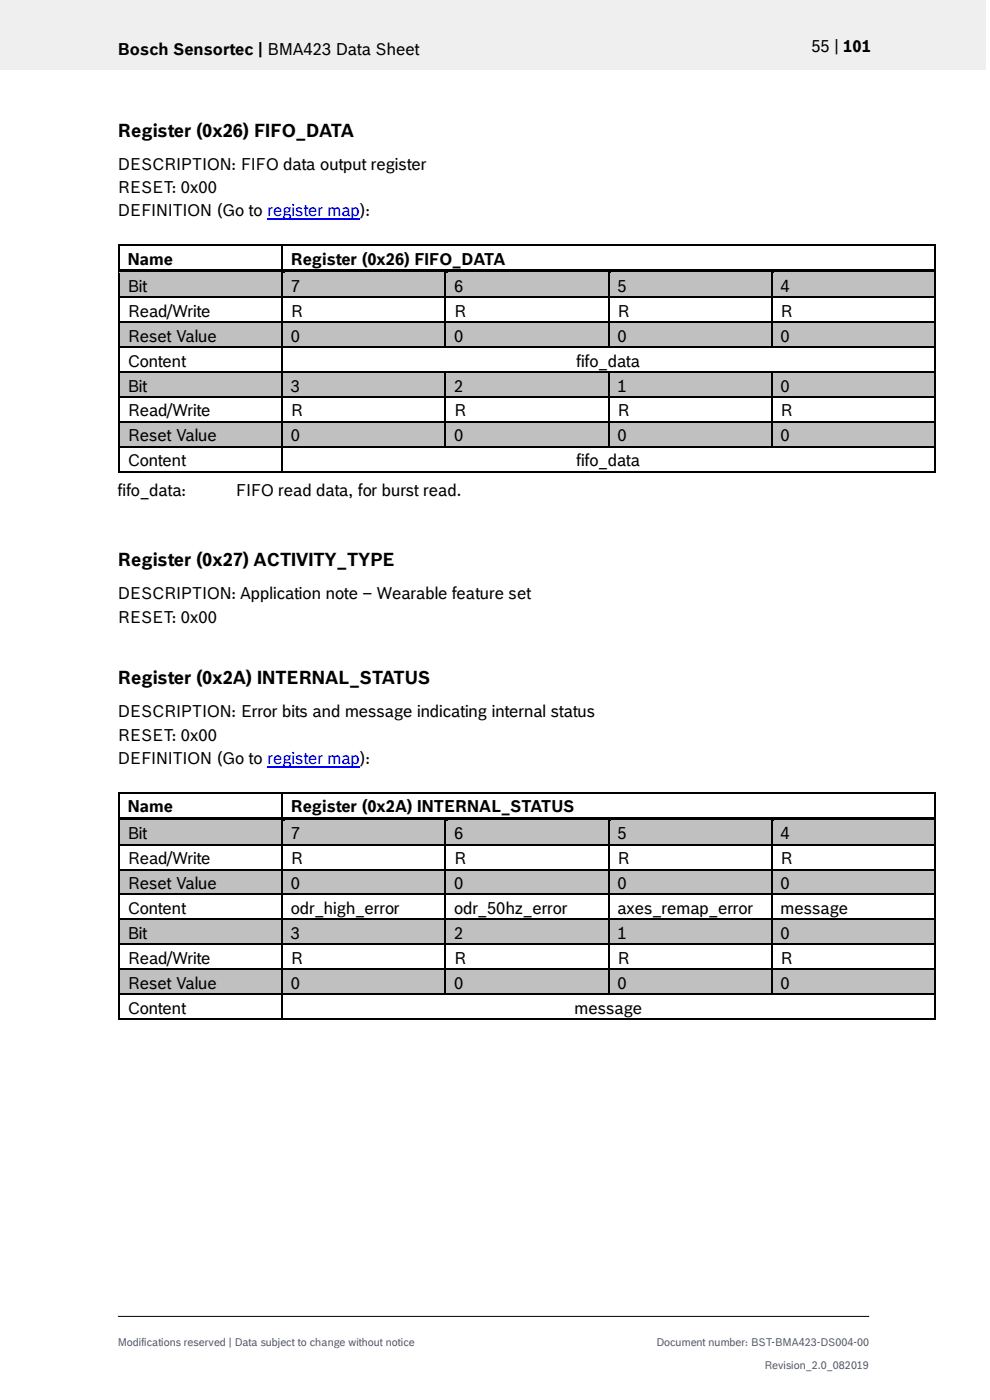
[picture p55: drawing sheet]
<svg xmlns="http://www.w3.org/2000/svg" width="210mm" height="297mm" viewBox="0 0 210 297" stroke-linecap="round" stroke-linejoin="round" font-family="sans-serif">
<defs><g id="words">
<g font-size="3.9">
<text x="25" y="29">Register (0x26) FIFO_DATA</text>
<text x="25" y="120.1">Register (0x27) ACTIVITY_TYPE</text>
<text x="25" y="145.2">Register (0x2A) INTERNAL_STATUS</text>
</g>
<g font-size="3.5">
<text x="25" y="11.6">Bosch Sensortec | BMA423 Data Sheet</text>
<text x="172.1" y="11">55 | 101</text>
<text x="25" y="36">DESCRIPTION: FIFO data output register</text>
<text x="25" y="41">RESET: 0x00</text>
<text x="25" y="45.9">DEFINITION (Go to register map):</text>
<text x="27.1" y="56.1">Name</text>
<text x="61.7" y="56.1">Register (0x26) FIFO_DATA</text>
<text x="27.1" y="61.9">Bit</text>
<text x="61.7" y="61.9">7</text>
<text x="96.3" y="61.9">6</text>
<text x="131" y="61.9">5</text>
<text x="165.6" y="61.9">4</text>
<text x="27.1" y="67.2">Read/Write</text>
<text x="61.7" y="67.2">R</text>
<text x="96.3" y="67.2">R</text>
<text x="131" y="67.2">R</text>
<text x="165.6" y="67.2">R</text>
<text x="27.1" y="72.5">Reset Value</text>
<text x="27.1" y="77.8">Content</text>
<text x="61.7" y="72.5">0</text>
<text x="96.3" y="72.5">0</text>
<text x="122.3" y="77.8">fifo_data</text>
<text x="131" y="72.5">0</text>
<text x="165.6" y="72.5">0</text>
<text x="27.1" y="83.1">Bit</text>
<text x="61.7" y="83.1">3</text>
<text x="96.3" y="83.1">2</text>
<text x="131" y="83.1">1</text>
<text x="165.6" y="83.1">0</text>
<text x="27.1" y="88.4">Read/Write</text>
<text x="61.7" y="88.4">R</text>
<text x="96.3" y="88.4">R</text>
<text x="131" y="88.4">R</text>
<text x="165.6" y="88.4">R</text>
<text x="27.1" y="93.6">Reset Value</text>
<text x="61.7" y="93.6">0</text>
<text x="96.3" y="93.6">0</text>
<text x="131" y="93.6">0</text>
<text x="165.6" y="93.6">0</text>
<text x="27.1" y="98.9">Content</text>
<text x="122.3" y="98.9">fifo_data</text>
<text x="25" y="105.3">fifo_data:</text>
<text x="50" y="105.3">FIFO read data, for burst read.</text>
<text x="25" y="127.1">DESCRIPTION: Application note – Wearable feature set</text>
<text x="25" y="132.1">RESET: 0x00</text>
<text x="25" y="152.2">DESCRIPTION: Error bits and message indicating internal status</text>
<text x="25" y="157.2">RESET: 0x00</text>
<text x="25" y="162.1">DEFINITION (Go to register map):</text>
<text x="27.1" y="172.3">Name</text>
<text x="61.7" y="172.3">Register (0x2A) INTERNAL_STATUS</text>
<text x="27.1" y="178">Bit</text>
<text x="61.7" y="178">7</text>
<text x="96.3" y="178">6</text>
<text x="131" y="178">5</text>
<text x="165.6" y="178">4</text>
<text x="27.1" y="183.3">Read/Write</text>
<text x="61.7" y="183.3">R</text>
<text x="96.3" y="183.3">R</text>
<text x="131" y="183.3">R</text>
<text x="165.6" y="183.3">R</text>
<text x="27.1" y="188.6">Reset Value</text>
<text x="61.7" y="188.6">0</text>
<text x="96.3" y="188.6">0</text>
<text x="131" y="188.6">0</text>
<text x="165.6" y="188.6">0</text>
<text x="27.1" y="193.9">Content</text>
<text x="61.7" y="193.9">odr_high_error</text>
<text x="96.3" y="193.9">odr_50hz_error</text>
<text x="131" y="193.9">axes_remap_error</text>
<text x="165.6" y="193.9">message</text>
<text x="27.1" y="199.2">Bit</text>
<text x="61.7" y="199.2">3</text>
<text x="96.3" y="199.2">2</text>
<text x="131" y="199.2">1</text>
<text x="165.6" y="199.2">0</text>
<text x="27.1" y="204.5">Read/Write</text>
<text x="27.1" y="209.8">Reset Value</text>
<text x="61.7" y="204.5">R</text>
<text x="61.7" y="209.8">0</text>
<text x="96.3" y="204.5">R</text>
<text x="96.3" y="209.8">0</text>
<text x="131" y="204.5">R</text>
<text x="131" y="209.8">0</text>
<text x="165.6" y="204.5">R</text>
<text x="165.6" y="209.8">0</text>
<text x="27.1" y="215.1">Content</text>
<text x="121.9" y="215.1">message</text>
</g>
<g font-size="2.3" fill="#535f6b">
<text x="25" y="285.6">Modifications reserved | Data subject to change without notice</text>
<text x="139.3" y="285.6">Document number: BST-BMA423-DS004-00</text>
<text x="162.2" y="290.5">Revision_2.0_082019</text>
</g>
</g></defs>
<path d="M-.1 0h209.2v14.8h-209.2z" fill-rule="evenodd" fill="#efeff0"/>
<path d="M25 279.3h159.4" fill="none" stroke="#000" stroke-width=".21"/>
<path d="M56.7 46.5h19.7" fill="none" stroke="#00f" stroke-width=".25"/>
<g fill="#000">
<path d="M25 51.8h.4v.4h-.4z" fill-rule="evenodd"/>
<path d="M25 51.8h.4v.4h-.4z" fill-rule="evenodd"/>
<path d="M59.7 51.8h.3v.4h-.3z" fill-rule="evenodd"/>
<path d="M198.2 51.8h.3v.4h-.3z" fill-rule="evenodd"/>
<path d="M198.2 51.8h.3v.4h-.3z" fill-rule="evenodd"/>
</g>
<path d="M25.2 52.2v4.9M25.4 52h34.3M59.8 52.2v4.9M60 52h138.2M198.3 52.2v4.9" fill="none" stroke="#000" stroke-width=".34"/>
<g fill="#c0c0c0">
<path d="M25.4 57.9h34.2v5h-34.2z" fill-rule="evenodd"/>
<path d="M27.1 57.9h30.8v5h-30.8z" fill-rule="evenodd"/>
<path d="M60 57.9h34.2v5h-34.2z" fill-rule="evenodd"/>
<path d="M61.7 57.9h30.8v5h-30.8z" fill-rule="evenodd"/>
<path d="M94.6 57.9h34.3v5h-34.3z" fill-rule="evenodd"/>
<path d="M96.3 57.9h30.9v5h-30.9z" fill-rule="evenodd"/>
<path d="M129.2 57.9h34.3v5h-34.3z" fill-rule="evenodd"/>
<path d="M131 57.9h30.8v5h-30.8z" fill-rule="evenodd"/>
<path d="M163.9 57.9h34.3v5h-34.3z" fill-rule="evenodd"/>
<path d="M165.6 57.9h30.8v5h-30.8z" fill-rule="evenodd"/>
</g>
<g fill="#000">
<path d="M25 57.1h.4v.8h-.4z" fill-rule="evenodd"/>
<path d="M25.4 57.1h34.3v.8h-34.3z" fill-rule="evenodd"/>
</g>
<path d="M25.4 57.9h34.3" fill="none" stroke="#c0c0c0" stroke-width=".21"/>
<path d="M60 57.9h.4z" fill-rule="evenodd" fill="#c0c0c0"/>
<g fill="#000">
<path d="M59.7 57.9h.3z" fill-rule="evenodd"/>
<path d="M59.7 57.1h.7v.8h-.7z" fill-rule="evenodd"/>
<path d="M60.4 57.1h33.9v.8h-33.9z" fill-rule="evenodd"/>
</g>
<path d="M60.4 57.9h33.9" fill="none" stroke="#c0c0c0" stroke-width=".21"/>
<path d="M94.6 57.9h.5z" fill-rule="evenodd" fill="#c0c0c0"/>
<g fill="#000">
<path d="M94.3 57.9h.3z" fill-rule="evenodd"/>
<path d="M94.3 57.1h.8v.8h-.8z" fill-rule="evenodd"/>
<path d="M95.1 57.1h33.8v.8h-33.8z" fill-rule="evenodd"/>
</g>
<path d="M95.1 57.9h33.8" fill="none" stroke="#c0c0c0" stroke-width=".21"/>
<path d="M129.3 57.9h.4z" fill-rule="evenodd" fill="#c0c0c0"/>
<g fill="#000">
<path d="M128.9 57.9h.4z" fill-rule="evenodd"/>
<path d="M128.9 57.1h.8v.8h-.8z" fill-rule="evenodd"/>
<path d="M129.7 57.1h33.8v.8h-33.8z" fill-rule="evenodd"/>
</g>
<path d="M129.7 57.9h33.8" fill="none" stroke="#c0c0c0" stroke-width=".21"/>
<path d="M163.9 57.9h.4z" fill-rule="evenodd" fill="#c0c0c0"/>
<g fill="#000">
<path d="M163.5 57.9h.4z" fill-rule="evenodd"/>
<path d="M163.5 57.1h.8v.8h-.8z" fill-rule="evenodd"/>
<path d="M164.3 57.1h33.9v.8h-33.9z" fill-rule="evenodd"/>
<path d="M198.2 57.1h.3v.8h-.3z" fill-rule="evenodd"/>
<path d="M25 62.9h.4v.3h-.4z" fill-rule="evenodd"/>
<path d="M59.7 62.9h.3v.3h-.3z" fill-rule="evenodd"/>
<path d="M94.3 62.9h.3v.3h-.3z" fill-rule="evenodd"/>
<path d="M128.9 62.9h.4v.3h-.4z" fill-rule="evenodd"/>
<path d="M163.5 62.9h.4v.3h-.4z" fill-rule="evenodd"/>
<path d="M198.2 62.9h.3v.3h-.3z" fill-rule="evenodd"/>
</g>
<path d="M164.3 57.9h33.9" fill="none" stroke="#c0c0c0" stroke-width=".21"/>
<g fill="none" stroke="#000" stroke-width=".34">
<path d="M25.2 57.9v5M59.8 57.9v5M94.5 57.9v5M129.1 57.9v5M163.7 57.9v5M198.3 57.9v5M25.2 63.2v5M25.4 63h34.3M59.8 63.2v5M60 63h34.3M94.5 63.2v5M94.6 63h34.3"/>
<path d="M129.1 63.2v5M129.3 63h34.2M163.7 63.2v5M163.9 63h34.3M198.3 63.2v5"/>
</g>
<g fill="#c0c0c0">
<path d="M25.4 68.5h34.2v5h-34.2z" fill-rule="evenodd"/>
<path d="M27.1 68.5h30.8v5h-30.8z" fill-rule="evenodd"/>
<path d="M60 68.5h34.2v5h-34.2z" fill-rule="evenodd"/>
<path d="M61.7 68.5h30.8v5h-30.8z" fill-rule="evenodd"/>
<path d="M94.6 68.5h34.3v5h-34.3z" fill-rule="evenodd"/>
<path d="M96.3 68.5h30.9v5h-30.9z" fill-rule="evenodd"/>
<path d="M129.2 68.5h34.3v5h-34.3z" fill-rule="evenodd"/>
<path d="M131 68.5h30.8v5h-30.8z" fill-rule="evenodd"/>
<path d="M163.9 68.5h34.3v5h-34.3z" fill-rule="evenodd"/>
<path d="M165.6 68.5h30.8v5h-30.8z" fill-rule="evenodd"/>
</g>
<g fill="#000">
<path d="M25 68.2h.4v.3h-.4z" fill-rule="evenodd"/>
<path d="M25 73.5h.4v.3h-.4z" fill-rule="evenodd"/>
<path d="M59.7 68.2h.3v.3h-.3z" fill-rule="evenodd"/>
<path d="M59.7 73.5h.3v.3h-.3z" fill-rule="evenodd"/>
<path d="M94.3 68.2h.3v.3h-.3z" fill-rule="evenodd"/>
<path d="M94.3 73.5h.3v.3h-.3z" fill-rule="evenodd"/>
<path d="M128.9 68.2h.4v.3h-.4z" fill-rule="evenodd"/>
<path d="M128.9 73.5h.4v.3h-.4z" fill-rule="evenodd"/>
<path d="M163.5 68.2h.4v.3h-.4z" fill-rule="evenodd"/>
<path d="M163.5 73.5h.4v.3h-.4z" fill-rule="evenodd"/>
<path d="M198.2 68.2h.3v.3h-.3z" fill-rule="evenodd"/>
<path d="M198.2 73.5h.3v.3h-.3z" fill-rule="evenodd"/>
</g>
<g fill="none" stroke="#000" stroke-width=".34">
<path d="M25.2 68.5v5M25.2 73.8v4.9M25.4 68.3h34.3M25.4 73.6h34.3M59.8 68.5v5M59.8 73.8v4.9M60 68.3h34.3M60 73.6h34.3M94.5 68.5v5M94.6 68.3h34.3M94.6 73.6h34.3M129.1 68.5v5"/>
<path d="M129.3 68.3h34.2M129.3 73.6h34.2M163.7 68.5v5M163.9 68.3h34.3M163.9 73.6h34.3M198.3 68.5v5M198.3 73.8v4.9"/>
</g>
<g fill="#c0c0c0">
<path d="M25.4 79.1h34.2v4.9h-34.2z" fill-rule="evenodd"/>
<path d="M27.1 79.1h30.8v4.9h-30.8z" fill-rule="evenodd"/>
<path d="M60 79.1h34.2v4.9h-34.2z" fill-rule="evenodd"/>
<path d="M61.7 79.1h30.8v4.9h-30.8z" fill-rule="evenodd"/>
<path d="M94.6 79.1h34.3v4.9h-34.3z" fill-rule="evenodd"/>
<path d="M96.3 79.1h30.9v4.9h-30.9z" fill-rule="evenodd"/>
<path d="M129.2 79.1h34.3v4.9h-34.3z" fill-rule="evenodd"/>
<path d="M131 79.1h30.8v4.9h-30.8z" fill-rule="evenodd"/>
<path d="M163.9 79.1h34.3v4.9h-34.3z" fill-rule="evenodd"/>
<path d="M165.6 79.1h30.8v4.9h-30.8z" fill-rule="evenodd"/>
</g>
<g fill="#000">
<path d="M25 78.7h.4v.4h-.4z" fill-rule="evenodd"/>
<path d="M59.7 78.7h.3v.4h-.3z" fill-rule="evenodd"/>
<path d="M94.3 78.7h.3v.4h-.3z" fill-rule="evenodd"/>
<path d="M128.9 78.7h.4v.4h-.4z" fill-rule="evenodd"/>
<path d="M163.5 78.7h.4v.4h-.4z" fill-rule="evenodd"/>
<path d="M198.2 78.7h.3v.4h-.3z" fill-rule="evenodd"/>
<path d="M25 84h.4v.4h-.4z" fill-rule="evenodd"/>
<path d="M59.7 84h.3v.4h-.3z" fill-rule="evenodd"/>
<path d="M94.3 84h.3v.4h-.3z" fill-rule="evenodd"/>
<path d="M128.9 84h.4v.4h-.4z" fill-rule="evenodd"/>
<path d="M163.5 84h.4v.4h-.4z" fill-rule="evenodd"/>
<path d="M198.2 84h.3v.4h-.3z" fill-rule="evenodd"/>
</g>
<g fill="none" stroke="#000" stroke-width=".34">
<path d="M25.2 79.1v4.9M25.4 78.9h34.3M59.8 79.1v4.9M60 78.9h34.3M94.5 79.1v4.9M94.6 78.9h34.3M129.1 79.1v4.9M129.3 78.9h34.2M163.7 79.1v4.9M163.9 78.9h34.3M198.3 79.1v4.9M25.2 84.4v4.9"/>
<path d="M25.4 84.2h34.3M59.8 84.4v4.9M60 84.2h34.3M94.5 84.4v4.9M94.6 84.2h34.3M129.1 84.4v4.9M129.3 84.2h34.2M163.7 84.4v4.9M163.9 84.2h34.3M198.3 84.4v4.9"/>
</g>
<g fill="#c0c0c0">
<path d="M25.4 89.7h34.2v4.9h-34.2z" fill-rule="evenodd"/>
<path d="M27.1 89.7h30.8v4.9h-30.8z" fill-rule="evenodd"/>
<path d="M60 89.7h34.2v4.9h-34.2z" fill-rule="evenodd"/>
<path d="M61.7 89.7h30.8v4.9h-30.8z" fill-rule="evenodd"/>
<path d="M94.6 89.7h34.3v4.9h-34.3z" fill-rule="evenodd"/>
<path d="M96.3 89.7h30.9v4.9h-30.9z" fill-rule="evenodd"/>
<path d="M129.2 89.7h34.3v4.9h-34.3z" fill-rule="evenodd"/>
<path d="M131 89.7h30.8v4.9h-30.8z" fill-rule="evenodd"/>
<path d="M163.9 89.7h34.3v4.9h-34.3z" fill-rule="evenodd"/>
<path d="M165.6 89.7h30.8v4.9h-30.8z" fill-rule="evenodd"/>
</g>
<g fill="#000">
<path d="M25 89.3h.4v.4h-.4z" fill-rule="evenodd"/>
<path d="M25 94.6h.4v.4h-.4z" fill-rule="evenodd"/>
<path d="M59.7 89.3h.3v.4h-.3z" fill-rule="evenodd"/>
<path d="M59.7 94.6h.3v.4h-.3z" fill-rule="evenodd"/>
<path d="M94.3 89.3h.3v.4h-.3z" fill-rule="evenodd"/>
<path d="M94.3 94.6h.3v.4h-.3z" fill-rule="evenodd"/>
<path d="M128.9 89.3h.4v.4h-.4z" fill-rule="evenodd"/>
<path d="M128.9 94.6h.4v.4h-.4z" fill-rule="evenodd"/>
<path d="M163.5 89.3h.4v.4h-.4z" fill-rule="evenodd"/>
<path d="M163.5 94.6h.4v.4h-.4z" fill-rule="evenodd"/>
<path d="M198.2 89.3h.3v.4h-.3z" fill-rule="evenodd"/>
<path d="M198.2 94.6h.3v.4h-.3z" fill-rule="evenodd"/>
<path d="M25 99.9h.4v.4h-.4z" fill-rule="evenodd"/>
<path d="M25 99.9h.4v.4h-.4z" fill-rule="evenodd"/>
<path d="M59.7 99.9h.3v.4h-.3z" fill-rule="evenodd"/>
<path d="M198.2 99.9h.3v.4h-.3z" fill-rule="evenodd"/>
<path d="M198.2 99.9h.3v.4h-.3z" fill-rule="evenodd"/>
<path d="M25 168h.4v.3h-.4z" fill-rule="evenodd"/>
<path d="M25 168h.4v.3h-.4z" fill-rule="evenodd"/>
<path d="M59.7 168h.3v.3h-.3z" fill-rule="evenodd"/>
<path d="M198.2 168h.3v.3h-.3z" fill-rule="evenodd"/>
<path d="M198.2 168h.3v.3h-.3z" fill-rule="evenodd"/>
</g>
<g fill="none" stroke="#000" stroke-width=".34">
<path d="M25.2 89.7v4.9M25.2 95v4.9M25.4 89.5h34.3M25.4 94.8h34.3M59.8 89.7v4.9M59.8 95v4.9M60 89.5h34.3M60 94.8h34.3M94.5 89.7v4.9M94.6 89.5h34.3M94.6 94.8h34.3M129.1 89.7v4.9"/>
<path d="M129.3 89.5h34.2M129.3 94.8h34.2M163.7 89.7v4.9M163.9 89.5h34.3M163.9 94.8h34.3M198.3 89.7v4.9M198.3 95v4.9M25.4 100.1h34.3M60 100.1h138.2M25.2 168.3v5M25.4 168.2h34.3M59.8 168.3v5"/>
<path d="M60 168.2h138.2M198.3 168.3v5"/>
</g>
<path d="M56.7 162.7h19.7" fill="none" stroke="#00f" stroke-width=".25"/>
<g fill="#c0c0c0">
<path d="M25.4 174.1h34.2v4.9h-34.2z" fill-rule="evenodd"/>
<path d="M27.1 174.1h30.8v4.9h-30.8z" fill-rule="evenodd"/>
<path d="M60 174.1h34.2v4.9h-34.2z" fill-rule="evenodd"/>
<path d="M61.7 174.1h30.8v4.9h-30.8z" fill-rule="evenodd"/>
<path d="M94.6 174.1h34.3v4.9h-34.3z" fill-rule="evenodd"/>
<path d="M96.3 174.1h30.9v4.9h-30.9z" fill-rule="evenodd"/>
<path d="M129.2 174.1h34.3v4.9h-34.3z" fill-rule="evenodd"/>
<path d="M131 174.1h30.8v4.9h-30.8z" fill-rule="evenodd"/>
<path d="M163.9 174.1h34.3v4.9h-34.3z" fill-rule="evenodd"/>
<path d="M165.6 174.1h30.8v4.9h-30.8z" fill-rule="evenodd"/>
</g>
<g fill="#000">
<path d="M25 173.3h.4v.8h-.4z" fill-rule="evenodd"/>
<path d="M25.4 173.3h34.3v.8h-34.3z" fill-rule="evenodd"/>
</g>
<path d="M25.4 174.1h34.3" fill="none" stroke="#c0c0c0" stroke-width=".21"/>
<path d="M60 174.1h.4z" fill-rule="evenodd" fill="#c0c0c0"/>
<g fill="#000">
<path d="M59.7 174.1h.3z" fill-rule="evenodd"/>
<path d="M59.7 173.3h.7v.8h-.7z" fill-rule="evenodd"/>
<path d="M60.4 173.3h33.9v.8h-33.9z" fill-rule="evenodd"/>
</g>
<path d="M60.4 174.1h33.9" fill="none" stroke="#c0c0c0" stroke-width=".21"/>
<path d="M94.6 174.1h.5z" fill-rule="evenodd" fill="#c0c0c0"/>
<g fill="#000">
<path d="M94.3 174.1h.3z" fill-rule="evenodd"/>
<path d="M94.3 173.3h.8v.8h-.8z" fill-rule="evenodd"/>
<path d="M95.1 173.3h33.8v.8h-33.8z" fill-rule="evenodd"/>
</g>
<path d="M95.1 174.1h33.8" fill="none" stroke="#c0c0c0" stroke-width=".21"/>
<path d="M129.3 174.1h.4z" fill-rule="evenodd" fill="#c0c0c0"/>
<g fill="#000">
<path d="M128.9 174.1h.4z" fill-rule="evenodd"/>
<path d="M128.9 173.3h.8v.8h-.8z" fill-rule="evenodd"/>
<path d="M129.7 173.3h33.8v.8h-33.8z" fill-rule="evenodd"/>
</g>
<path d="M129.7 174.1h33.8" fill="none" stroke="#c0c0c0" stroke-width=".21"/>
<path d="M163.9 174.1h.4z" fill-rule="evenodd" fill="#c0c0c0"/>
<g fill="#000">
<path d="M25 179h.4v.3h-.4z" fill-rule="evenodd"/>
<path d="M59.7 179h.3v.3h-.3z" fill-rule="evenodd"/>
<path d="M94.3 179h.3v.3h-.3z" fill-rule="evenodd"/>
<path d="M128.9 179h.4v.3h-.4z" fill-rule="evenodd"/>
<path d="M163.5 174.1h.4z" fill-rule="evenodd"/>
<path d="M163.5 173.3h.8v.8h-.8z" fill-rule="evenodd"/>
<path d="M163.5 179h.4v.3h-.4z" fill-rule="evenodd"/>
<path d="M164.3 173.3h33.9v.8h-33.9z" fill-rule="evenodd"/>
<path d="M198.2 173.3h.3v.8h-.3z" fill-rule="evenodd"/>
<path d="M198.2 179h.3v.3h-.3z" fill-rule="evenodd"/>
</g>
<path d="M164.3 174.1h33.9" fill="none" stroke="#c0c0c0" stroke-width=".21"/>
<g fill="none" stroke="#000" stroke-width=".34">
<path d="M25.2 174.1v4.9M25.2 179.3v5M25.4 179.2h34.3M59.8 174.1v4.9M59.8 179.3v5M60 179.2h34.3M94.5 174.1v4.9M94.5 179.3v5M94.6 179.2h34.3M129.1 174.1v4.9M129.1 179.3v5M129.3 179.2h34.2"/>
<path d="M163.7 174.1v4.9M163.7 179.3v5M163.9 179.2h34.3M198.3 174.1v4.9M198.3 179.3v5"/>
</g>
<g fill="#c0c0c0">
<path d="M25.4 184.7h34.2v4.9h-34.2z" fill-rule="evenodd"/>
<path d="M27.1 184.7h30.8v4.9h-30.8z" fill-rule="evenodd"/>
<path d="M60 184.7h34.2v4.9h-34.2z" fill-rule="evenodd"/>
<path d="M61.7 184.7h30.8v4.9h-30.8z" fill-rule="evenodd"/>
<path d="M94.6 184.7h34.3v4.9h-34.3z" fill-rule="evenodd"/>
<path d="M96.3 184.7h30.9v4.9h-30.9z" fill-rule="evenodd"/>
<path d="M129.2 184.7h34.3v4.9h-34.3z" fill-rule="evenodd"/>
<path d="M131 184.7h30.8v4.9h-30.8z" fill-rule="evenodd"/>
<path d="M163.9 184.7h34.3v4.9h-34.3z" fill-rule="evenodd"/>
<path d="M165.6 184.7h30.8v4.9h-30.8z" fill-rule="evenodd"/>
</g>
<g fill="#000">
<path d="M25 184.3h.4v.3h-.4z" fill-rule="evenodd"/>
<path d="M25 189.6h.4v.3h-.4z" fill-rule="evenodd"/>
<path d="M59.7 184.3h.3v.3h-.3z" fill-rule="evenodd"/>
<path d="M59.7 189.6h.3v.3h-.3z" fill-rule="evenodd"/>
<path d="M94.3 184.3h.3v.3h-.3z" fill-rule="evenodd"/>
<path d="M94.3 189.6h.3v.3h-.3z" fill-rule="evenodd"/>
<path d="M128.9 184.3h.4v.3h-.4z" fill-rule="evenodd"/>
<path d="M128.9 189.6h.4v.3h-.4z" fill-rule="evenodd"/>
<path d="M163.5 184.3h.4v.3h-.4z" fill-rule="evenodd"/>
<path d="M163.5 189.6h.4v.3h-.4z" fill-rule="evenodd"/>
<path d="M198.2 184.3h.3v.3h-.3z" fill-rule="evenodd"/>
<path d="M198.2 189.6h.3v.3h-.3z" fill-rule="evenodd"/>
</g>
<g fill="none" stroke="#000" stroke-width=".34">
<path d="M25.2 184.6v5M25.2 189.9v5M25.4 184.5h34.3M25.4 189.8h34.3M59.8 184.6v5M59.8 189.9v5M60 184.5h34.3M60 189.8h34.3M94.5 184.6v5M94.5 189.9v5M94.6 184.5h34.3M94.6 189.8h34.3"/>
<path d="M129.1 184.6v5M129.1 189.9v5M129.3 184.5h34.2M129.3 189.8h34.2M163.7 184.6v5M163.7 189.9v5M163.9 184.5h34.3M163.9 189.8h34.3M198.3 184.6v5M198.3 189.9v5"/>
</g>
<g fill="#c0c0c0">
<path d="M25.4 195.3h34.2v4.9h-34.2z" fill-rule="evenodd"/>
<path d="M27.1 195.3h30.8v4.9h-30.8z" fill-rule="evenodd"/>
<path d="M60 195.3h34.2v4.9h-34.2z" fill-rule="evenodd"/>
<path d="M61.7 195.3h30.8v4.9h-30.8z" fill-rule="evenodd"/>
<path d="M94.6 195.3h34.3v4.9h-34.3z" fill-rule="evenodd"/>
<path d="M96.3 195.3h30.9v4.9h-30.9z" fill-rule="evenodd"/>
<path d="M129.2 195.3h34.3v4.9h-34.3z" fill-rule="evenodd"/>
<path d="M131 195.3h30.8v4.9h-30.8z" fill-rule="evenodd"/>
<path d="M163.9 195.3h34.3v4.9h-34.3z" fill-rule="evenodd"/>
<path d="M165.6 195.3h30.8v4.9h-30.8z" fill-rule="evenodd"/>
</g>
<g fill="#000">
<path d="M25 194.9h.4v.3h-.4z" fill-rule="evenodd"/>
<path d="M59.7 194.9h.3v.3h-.3z" fill-rule="evenodd"/>
<path d="M94.3 194.9h.3v.3h-.3z" fill-rule="evenodd"/>
<path d="M128.9 194.9h.4v.3h-.4z" fill-rule="evenodd"/>
<path d="M163.5 194.9h.4v.3h-.4z" fill-rule="evenodd"/>
<path d="M198.2 194.9h.3v.3h-.3z" fill-rule="evenodd"/>
<path d="M25 200.2h.4v.3h-.4z" fill-rule="evenodd"/>
<path d="M59.7 200.2h.3v.3h-.3z" fill-rule="evenodd"/>
<path d="M94.3 200.2h.3v.3h-.3z" fill-rule="evenodd"/>
<path d="M128.9 200.2h.4v.3h-.4z" fill-rule="evenodd"/>
<path d="M163.5 200.2h.4v.3h-.4z" fill-rule="evenodd"/>
<path d="M198.2 200.2h.3v.3h-.3z" fill-rule="evenodd"/>
</g>
<g fill="none" stroke="#000" stroke-width=".34">
<path d="M25.2 195.2v5M25.4 195.1h34.3M59.8 195.2v5M60 195.1h34.3M94.5 195.2v5M94.6 195.1h34.3M129.1 195.2v5M129.3 195.1h34.2M163.7 195.2v5M163.9 195.1h34.3M198.3 195.2v5M25.2 200.5v5"/>
<path d="M25.4 200.3h34.3M59.8 200.5v5M60 200.3h34.3M94.5 200.5v5M94.6 200.3h34.3M129.1 200.5v5M129.3 200.3h34.2M163.7 200.5v5M163.9 200.3h34.3M198.3 200.5v5"/>
</g>
<g fill="#c0c0c0">
<path d="M25.4 205.8h34.2v5h-34.2z" fill-rule="evenodd"/>
<path d="M27.1 205.8h30.8v5h-30.8z" fill-rule="evenodd"/>
<path d="M60 205.8h34.2v5h-34.2z" fill-rule="evenodd"/>
<path d="M61.7 205.8h30.8v5h-30.8z" fill-rule="evenodd"/>
<path d="M94.6 205.8h34.3v5h-34.3z" fill-rule="evenodd"/>
<path d="M96.3 205.8h30.9v5h-30.9z" fill-rule="evenodd"/>
<path d="M129.2 205.8h34.3v5h-34.3z" fill-rule="evenodd"/>
<path d="M131 205.8h30.8v5h-30.8z" fill-rule="evenodd"/>
<path d="M163.9 205.8h34.3v5h-34.3z" fill-rule="evenodd"/>
<path d="M165.6 205.8h30.8v5h-30.8z" fill-rule="evenodd"/>
</g>
<g fill="#000">
<path d="M25 205.5h.4v.3h-.4z" fill-rule="evenodd"/>
<path d="M25 210.8h.4v.3h-.4z" fill-rule="evenodd"/>
<path d="M25 216.1h.4v.3h-.4z" fill-rule="evenodd"/>
<path d="M25 216.1h.4v.3h-.4z" fill-rule="evenodd"/>
<path d="M59.7 205.5h.3v.3h-.3z" fill-rule="evenodd"/>
<path d="M59.7 210.8h.3v.3h-.3z" fill-rule="evenodd"/>
<path d="M59.7 216.1h.3v.3h-.3z" fill-rule="evenodd"/>
<path d="M94.3 205.5h.3v.3h-.3z" fill-rule="evenodd"/>
<path d="M94.3 210.8h.3v.3h-.3z" fill-rule="evenodd"/>
<path d="M128.9 205.5h.4v.3h-.4z" fill-rule="evenodd"/>
<path d="M128.9 210.8h.4v.3h-.4z" fill-rule="evenodd"/>
<path d="M163.5 205.5h.4v.3h-.4z" fill-rule="evenodd"/>
<path d="M163.5 210.8h.4v.3h-.4z" fill-rule="evenodd"/>
<path d="M198.2 205.5h.3v.3h-.3z" fill-rule="evenodd"/>
<path d="M198.2 210.8h.3v.3h-.3z" fill-rule="evenodd"/>
<path d="M198.2 216.1h.3v.3h-.3z" fill-rule="evenodd"/>
<path d="M198.2 216.1h.3v.3h-.3z" fill-rule="evenodd"/>
</g>
<g fill="none" stroke="#000" stroke-width=".34">
<path d="M25.2 205.8v5M25.2 211.1v5M25.4 205.6h34.3M25.4 210.9h34.3M25.4 216.3h34.3M59.8 205.8v5M59.8 211.1v5M60 205.6h34.3M60 210.9h34.3M60 216.3h138.2M94.5 205.8v5M94.6 205.6h34.3"/>
<path d="M94.6 210.9h34.3M129.1 205.8v5M129.3 205.6h34.2M129.3 210.9h34.2M163.7 205.8v5M163.9 205.6h34.3M163.9 210.9h34.3M198.3 205.8v5M198.3 211.1v5"/>
</g>
<use href="#words"/>
</svg>
